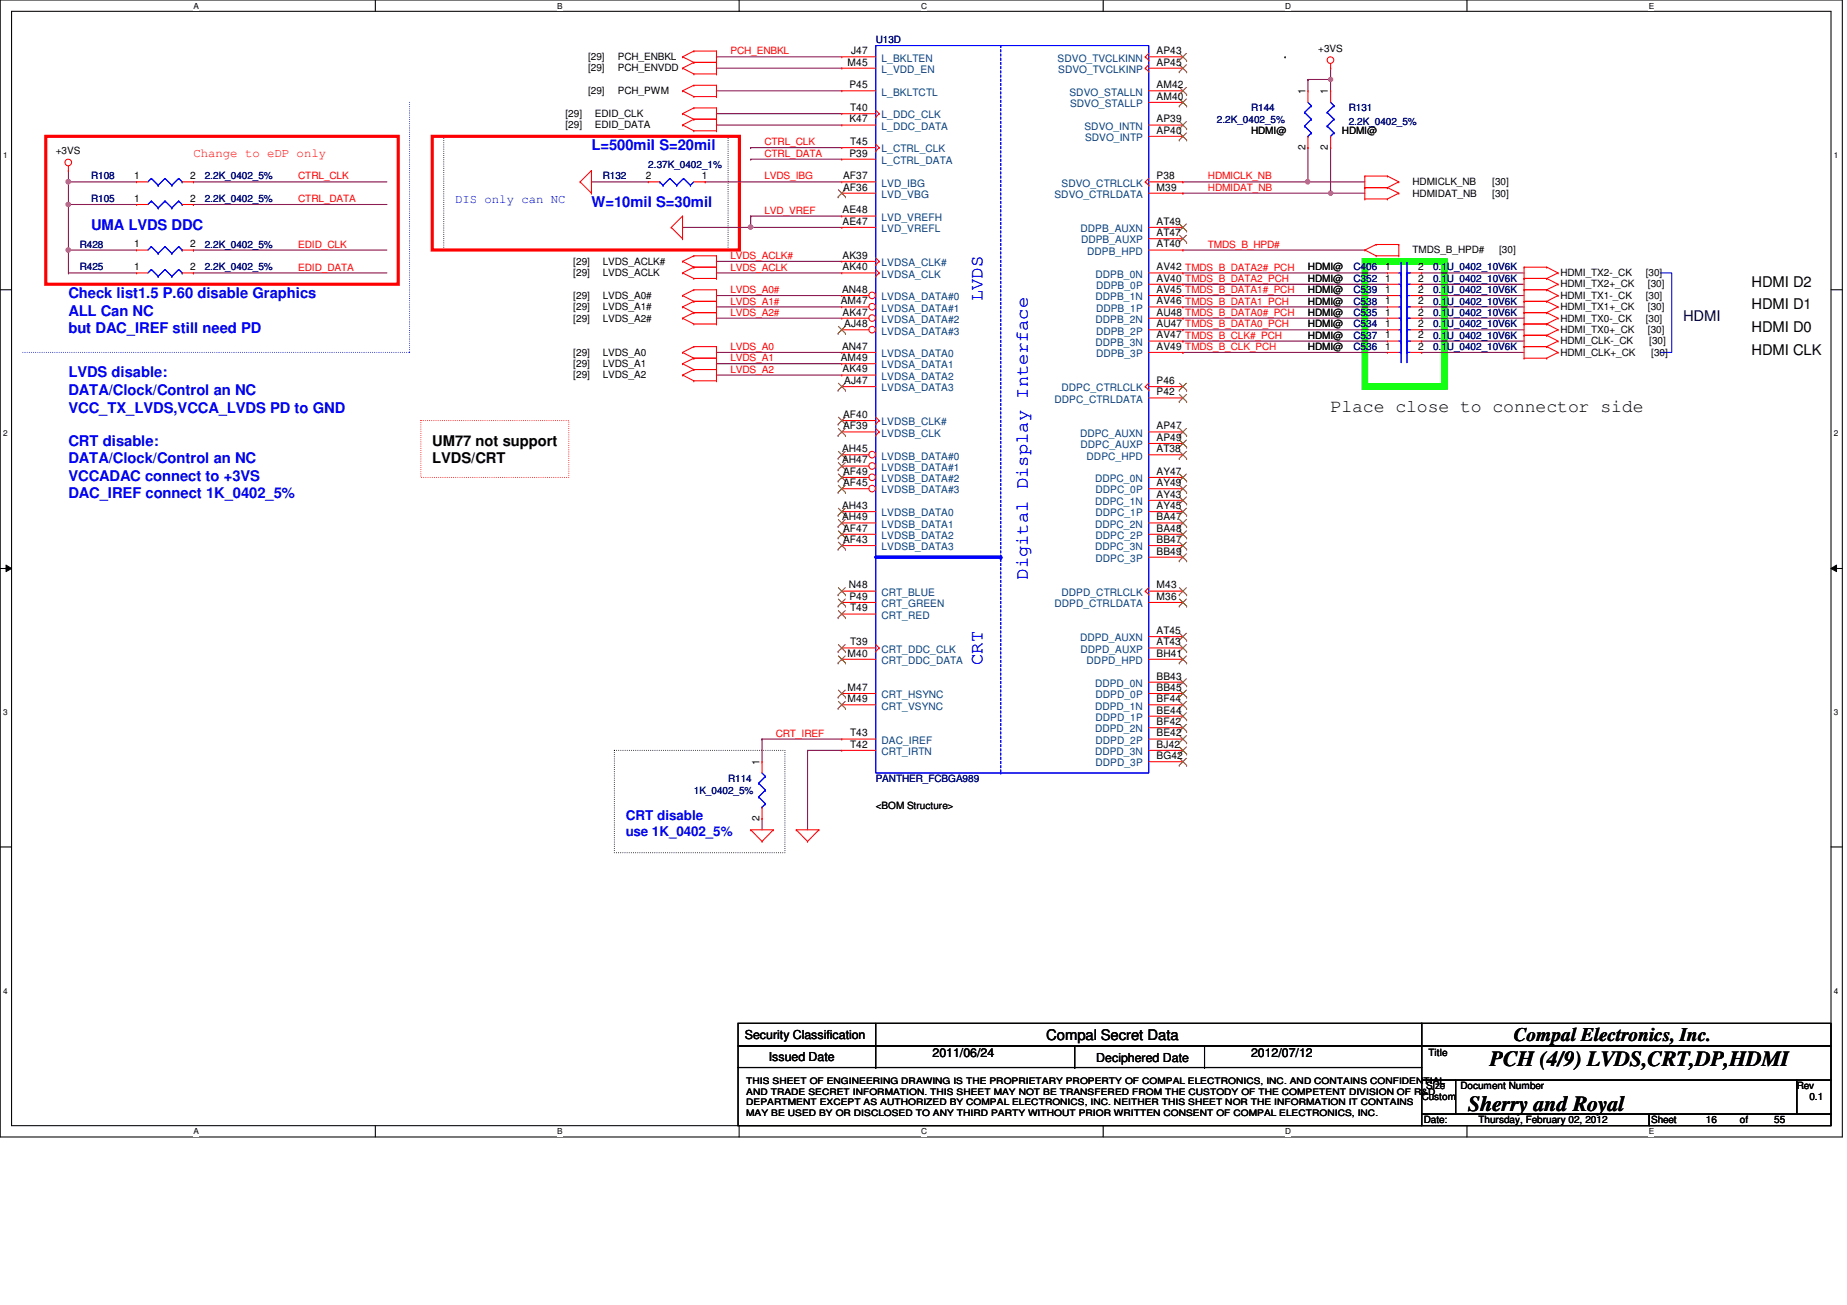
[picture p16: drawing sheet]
<svg xmlns="http://www.w3.org/2000/svg" width="297mm" height="210mm" viewBox="0 0 297 210" stroke-linecap="round" stroke-linejoin="round" font-family="sans-serif">
<defs><g id="words">
<g font-size="3.5">
<text x="239.6" y="171.4">PCH (4/9) LVDS,CRT,DP,HDMI</text>
<text x="236.1" y="178.7">Sherry and Royal</text>
</g>
<text font-size="3.1" x="243.5" y="167.4">Compal Electronics, Inc.</text>
<g font-size="2.9" fill="#00f">
<text x="158" y="48.5" transform="rotate(-90 158 48.5)">LVDS</text>
<text x="165.3" y="93.3" transform="rotate(-90 165.3 93.3)">Digital Display Interface</text>
<text x="158" y="107" transform="rotate(-90 158 107)">CRT</text>
</g>
<text font-size="2.9" x="214" y="66.3">Place close to connector side</text>
<g font-size="2.4" fill="#00f">
<text x="95.1" y="24.1">L=500mil S=20mil</text>
<text x="95.1" y="33.3">W=10mil S=30mil</text>
<text x="14.6" y="37">UMA LVDS DDC</text>
<text x="11" y="47.9">Check list1.5 P.60 disable Graphics</text>
<text x="11" y="50.8">ALL Can NC</text>
<text x="11" y="53.6">but DAC_IREF still need PD</text>
<text x="11" y="60.7">LVDS disable:</text>
<text x="11" y="63.5">DATA/Clock/Control an NC</text>
<text x="11" y="66.4">VCC_TX_LVDS,VCCA_LVDS PD to GND</text>
<text x="11" y="71.7">CRT disable:</text>
<text x="11" y="74.5">DATA/Clock/Control an NC</text>
<text x="11" y="77.3">VCCADAC connect to +3VS</text>
<text x="11" y="80.2">DAC_IREF connect 1K_0402_5%</text>
</g>
<g font-size="2.4">
<text x="281.7" y="46.1">HDMI D2</text>
<text x="281.7" y="49.7">HDMI D1</text>
<text x="281.7" y="53.4">HDMI D0</text>
<text x="281.7" y="57.1">HDMI CLK</text>
<text x="69.5" y="71.7">UM77 not support</text>
<text x="69.5" y="74.5">LVDS/CRT</text>
<text x="168.3" y="167.3">Compal Secret Data</text>
</g>
<text font-size="2.4" fill="#000040" x="270.7" y="51.6">HDMI</text>
<g font-size="2.2" fill="#00f">
<text x="100.6" y="131.9">CRT disable</text>
<text x="100.6" y="134.5">use 1K_0402_5%</text>
</g>
<text font-size="2" fill="#f00" x="31.1" y="25.3">Change to eDP only</text>
<text font-size="2" fill="#00f" x="73.2" y="32.6">DIS only can NC</text>
<g font-size="2">
<text x="119.8" y="167.1">Security Classification</text>
<text x="123.7" y="170.6">Issued Date</text>
<text x="150" y="170.1">2011/06/24</text>
<text x="176.3" y="170.8">Deciphered Date</text>
<text x="201.2" y="170.1">2012/07/12</text>
</g>
<g font-size="1.7">
<text x="136.3" y="10.5">M45</text>
<text x="136.9" y="8.7">J47</text>
<text x="186" y="10.5">AP45</text>
<text x="186" y="8.7">AP43</text>
<text x="136.6" y="14.2">P45</text>
<text x="136.7" y="17.9">T40</text>
<text x="186" y="16">AM40</text>
<text x="186" y="14.2">AM42</text>
<text x="209.9" y="15.2" transform="rotate(-90 209.9 15.2)">1</text>
<text x="213.6" y="15.2" transform="rotate(-90 213.6 15.2)">1</text>
<text x="136.6" y="19.7">K47</text>
<text x="136.7" y="23.3">T45</text>
<text x="186" y="21.5">AP40</text>
<text x="186" y="19.7">AP39</text>
<text x="21.6" y="28.8">1</text>
<text x="30.6" y="28.8">2</text>
<text x="103.9" y="28.8">2</text>
<text x="112.9" y="28.8">1</text>
<text x="135.6" y="28.8">AF37</text>
<text x="136.6" y="25.2">P39</text>
<text x="186" y="28.8">P38</text>
<text x="209.9" y="24.1" transform="rotate(-90 209.9 24.1)">2</text>
<text x="213.6" y="24.1" transform="rotate(-90 213.6 24.1)">2</text>
<text x="21.6" y="32.5">1</text>
<text x="30.6" y="32.5">2</text>
<text x="135.5" y="34.3">AE48</text>
<text x="135.6" y="30.6">AF36</text>
<text x="186" y="30.6">M39</text>
<text x="21.6" y="39.8">1</text>
<text x="30.6" y="39.8">2</text>
<text x="135.5" y="41.6">AK39</text>
<text x="135.5" y="36.2">AE47</text>
<text x="186" y="36.2">AT49</text>
<text x="186" y="38">AT47</text>
<text x="186" y="39.8">AT40</text>
<text x="21.6" y="43.5">1</text>
<text x="30.6" y="43.5">2</text>
<text x="135.4" y="47.1">AN48</text>
<text x="135.5" y="43.5">AK40</text>
<text x="186" y="43.5">AV42 TMDS_B_DATA2#_PCH</text>
<text x="186" y="47.1">AV45 TMDS_B_DATA1#_PCH</text>
<text x="186" y="45.3">AV40 TMDS_B_DATA2_PCH</text>
<text x="222.8" y="45.3">1</text>
<text x="222.8" y="43.5">1</text>
<text x="222.8" y="47.1">1</text>
<text x="228.1" y="45.3">2</text>
<text x="228.1" y="43.5">2</text>
<text x="228.1" y="47.1">2</text>
<text x="135.2" y="48.9">AM47</text>
<text x="135.5" y="50.8">AK47</text>
<text x="135.8" y="52.6">AJ48</text>
<text x="186" y="50.8">AU48 TMDS_B_DATA0#_PCH</text>
<text x="186" y="48.9">AV46 TMDS_B_DATA1_PCH</text>
<text x="186" y="52.6">AU47 TMDS_B_DATA0_PCH</text>
<text x="222.8" y="48.9">1</text>
<text x="222.8" y="52.6">1</text>
<text x="222.8" y="50.8">1</text>
<text x="228.1" y="48.9">2</text>
<text x="228.1" y="52.6">2</text>
<text x="228.1" y="50.8">2</text>
<text x="135.2" y="58.1">AM49</text>
<text x="135.4" y="56.3">AN47</text>
<text x="135.5" y="59.9">AK49</text>
<text x="186" y="54.4">AV47 TMDS_B_CLK#_PCH</text>
<text x="186" y="56.3">AV49 TMDS_B_CLK_PCH</text>
<text x="222.8" y="56.3">1</text>
<text x="222.8" y="54.4">1</text>
<text x="228.1" y="56.3">2</text>
<text x="228.1" y="54.4">2</text>
<text x="135.8" y="61.8">AJ47</text>
<text x="186" y="61.8">P46</text>
<text x="186" y="63.6">P42</text>
<text x="135.6" y="67.2">AF40</text>
<text x="135.6" y="69">AF39</text>
<text x="186" y="69">AP47</text>
<text x="186" y="70.9">AP49</text>
<text x="135.4" y="72.7">AH45</text>
<text x="135.4" y="74.5">AH47</text>
<text x="135.6" y="76.4">AF49</text>
<text x="186" y="76.4">AY47</text>
<text x="186" y="72.7">AT38</text>
<text x="135.4" y="81.9">AH43</text>
<text x="135.4" y="83.7">AH49</text>
<text x="135.6" y="78.2">AF45</text>
<text x="186" y="80.1">AY43</text>
<text x="186" y="83.7">BA47</text>
<text x="186" y="81.9">AY45</text>
<text x="186" y="78.2">AY49</text>
<text x="135.6" y="85.5">AF47</text>
<text x="135.6" y="87.3">AF43</text>
<text x="186" y="87.3">BB47</text>
<text x="186" y="85.5">BA48</text>
<text x="186" y="89.2">BB49</text>
<text x="136.5" y="94.7">N48</text>
<text x="186" y="94.7">M43</text>
<text x="136.6" y="96.5">P49</text>
<text x="136.7" y="98.3">T49</text>
<text x="186" y="96.5">M36</text>
<text x="186" y="102">AT45</text>
<text x="136.3" y="105.6">M40</text>
<text x="136.7" y="103.8">T39</text>
<text x="186" y="103.8">AT43</text>
<text x="186" y="105.6">BH41</text>
<text x="136.3" y="111.1">M47</text>
<text x="136.3" y="112.9">M49</text>
<text x="186" y="109.3">BB43</text>
<text x="186" y="112.9">BF44</text>
<text x="186" y="111.1">BB45</text>
<text x="136.7" y="118.4">T43</text>
<text x="186" y="116.6">BF42</text>
<text x="186" y="118.4">BE42</text>
<text x="186" y="114.8">BE44</text>
<text x="122.1" y="123.1" transform="rotate(-90 122.1 123.1)">1</text>
<text x="136.7" y="120.3">T42</text>
<text x="186" y="120.3">BJ42</text>
<text x="186" y="122.1">BG42</text>
<text x="122.1" y="132" transform="rotate(-90 122.1 132)">2</text>
</g>
<g font-size="1.7" fill="#004080">
<text x="141.8" y="9.9">L_BKLTEN</text>
<text x="141.8" y="11.7">L_VDD_EN</text>
<text x="170.1" y="9.9">SDVO_TVCLKINN</text>
<text x="170.2" y="11.7">SDVO_TVCLKINP</text>
<text x="141.8" y="15.4">L_BKLTCTL</text>
<text x="172" y="15.4">SDVO_STALLN</text>
<text x="172.1" y="17.2">SDVO_STALLP</text>
<text x="141.8" y="19">L_DDC_CLK</text>
<text x="141.8" y="20.9">L_DDC_DATA</text>
<text x="174.4" y="20.9">SDVO_INTN</text>
<text x="174.5" y="22.7">SDVO_INTP</text>
<text x="141.8" y="24.5">L_CTRL_CLK</text>
<text x="141.8" y="26.4">L_CTRL_DATA</text>
<text x="141.8" y="35.5">LVD_VREFH</text>
<text x="141.8" y="30">LVD_IBG</text>
<text x="141.8" y="31.8">LVD_VBG</text>
<text x="169.6" y="31.8">SDVO_CTRLDATA</text>
<text x="170.7" y="30">SDVO_CTRLCLK</text>
<text x="141.8" y="37.3">LVD_VREFL</text>
<text x="173.8" y="37.3">DDPB_AUXN</text>
<text x="173.9" y="39.2">DDPB_AUXP</text>
<text x="174.8" y="41">DDPB_HPD</text>
<text x="141.8" y="42.8">LVDSA_CLK#</text>
<text x="141.8" y="44.7">LVDSA_CLK</text>
<text x="176.2" y="44.7">DDPB_0N</text>
<text x="176.3" y="46.5">DDPB_0P</text>
<text x="141.8" y="48.3">LVDSA_DATA#0</text>
<text x="141.8" y="50.1">LVDSA_DATA#1</text>
<text x="141.8" y="51.9">LVDSA_DATA#2</text>
<text x="141.8" y="53.8">LVDSA_DATA#3</text>
<text x="176.2" y="48.3">DDPB_1N</text>
<text x="176.2" y="51.9">DDPB_2N</text>
<text x="176.3" y="50.1">DDPB_1P</text>
<text x="176.3" y="53.8">DDPB_2P</text>
<text x="141.8" y="57.4">LVDSA_DATA0</text>
<text x="141.8" y="59.3">LVDSA_DATA1</text>
<text x="176.2" y="55.6">DDPB_3N</text>
<text x="176.3" y="57.4">DDPB_3P</text>
<text x="141.8" y="61.1">LVDSA_DATA2</text>
<text x="141.8" y="62.9">LVDSA_DATA3</text>
<text x="169.6" y="64.8">DDPC_CTRLDATA</text>
<text x="170.7" y="62.9">DDPC_CTRLCLK</text>
<text x="141.8" y="68.4">LVDSB_CLK#</text>
<text x="141.8" y="70.2">LVDSB_CLK</text>
<text x="173.7" y="70.2">DDPC_AUXN</text>
<text x="141.8" y="73.9">LVDSB_DATA#0</text>
<text x="141.8" y="75.7">LVDSB_DATA#1</text>
<text x="141.8" y="77.6">LVDSB_DATA#2</text>
<text x="173.8" y="72.1">DDPC_AUXP</text>
<text x="174.7" y="73.9">DDPC_HPD</text>
<text x="176.1" y="77.6">DDPC_0N</text>
<text x="141.8" y="79.4">LVDSB_DATA#3</text>
<text x="141.8" y="83.1">LVDSB_DATA0</text>
<text x="176.1" y="81.2">DDPC_1N</text>
<text x="176.2" y="83.1">DDPC_1P</text>
<text x="176.2" y="79.4">DDPC_0P</text>
<text x="141.8" y="84.9">LVDSB_DATA1</text>
<text x="141.8" y="86.7">LVDSB_DATA2</text>
<text x="141.8" y="88.5">LVDSB_DATA3</text>
<text x="176.1" y="84.9">DDPC_2N</text>
<text x="176.1" y="88.5">DDPC_3N</text>
<text x="176.2" y="86.7">DDPC_2P</text>
<text x="141.8" y="95.8">CRT_BLUE</text>
<text x="170.7" y="95.8">DDPD_CTRLCLK</text>
<text x="176.2" y="90.4">DDPC_3P</text>
<text x="141.8" y="97.7">CRT_GREEN</text>
<text x="141.8" y="99.5">CRT_RED</text>
<text x="169.6" y="97.7">DDPD_CTRLDATA</text>
<text x="141.8" y="105">CRT_DDC_CLK</text>
<text x="141.8" y="106.8">CRT_DDC_DATA</text>
<text x="173.7" y="103.2">DDPD_AUXN</text>
<text x="173.8" y="105">DDPD_AUXP</text>
<text x="174.7" y="106.8">DDPD_HPD</text>
<text x="141.8" y="112.3">CRT_HSYNC</text>
<text x="176.1" y="110.5">DDPD_0N</text>
<text x="176.2" y="112.3">DDPD_0P</text>
<text x="141.8" y="114.1">CRT_VSYNC</text>
<text x="141.8" y="119.6">DAC_IREF</text>
<text x="176.1" y="117.8">DDPD_2N</text>
<text x="176.1" y="114.1">DDPD_1N</text>
<text x="176.2" y="119.6">DDPD_2P</text>
<text x="176.2" y="116">DDPD_1P</text>
<text x="141.8" y="121.5">CRT_IRTN</text>
<text x="176.1" y="121.5">DDPD_3N</text>
<text x="176.2" y="123.3">DDPD_3P</text>
</g>
<g font-size="1.6">
<text x="94.6" y="11.5">[29]</text>
<text x="94.6" y="9.7">[29]</text>
<text x="99.4" y="11.5">PCH_ENVDD</text>
<text x="99.4" y="9.7">PCH_ENBKL</text>
<text x="212" y="8.4">+3VS</text>
<text x="94.6" y="15.2">[29]</text>
<text x="99.4" y="15.2">PCH_PWM</text>
<text x="90.9" y="18.8">[29]</text>
<text x="90.9" y="20.6">[29]</text>
<text x="95.7" y="18.8">EDID_CLK</text>
<text x="95.7" y="20.6">EDID_DATA</text>
<text x="201.2" y="21.5">HDMI@</text>
<text x="215.8" y="21.5">HDMI@</text>
<text x="9" y="24.8">+3VS</text>
<text x="227.2" y="29.8">HDMICLK_NB</text>
<text x="240" y="29.8">[30]</text>
<text x="227.2" y="31.6">HDMIDAT_NB</text>
<text x="240" y="31.6">[30]</text>
<text x="227.2" y="40.8">TMDS_B_HPD#</text>
<text x="241.1" y="40.8">[30]</text>
<text x="92.2" y="42.6">[29]</text>
<text x="92.2" y="44.4">[29]</text>
<text x="96.9" y="42.6">LVDS_ACLK#</text>
<text x="96.9" y="44.4">LVDS_ACLK</text>
<text x="210.4" y="45.3">HDMI@</text>
<text x="210.4" y="43.5">HDMI@</text>
<text x="210.4" y="47.2">HDMI@</text>
<text x="250.9" y="46.2">HDMI_TX2+_CK</text>
<text x="250.9" y="44.4">HDMI_TX2-_CK</text>
<text x="264.7" y="44.4">[30]</text>
<text x="265" y="46.2">[30]</text>
<text x="92.2" y="48">[29]</text>
<text x="92.2" y="49.9">[29]</text>
<text x="92.2" y="51.7">[29]</text>
<text x="96.9" y="48">LVDS_A0#</text>
<text x="96.9" y="49.9">LVDS_A1#</text>
<text x="96.9" y="51.7">LVDS_A2#</text>
<text x="210.4" y="49">HDMI@</text>
<text x="210.4" y="52.6">HDMI@</text>
<text x="210.4" y="50.8">HDMI@</text>
<text x="250.9" y="53.6">HDMI_TX0+_CK</text>
<text x="250.9" y="51.7">HDMI_TX0-_CK</text>
<text x="250.9" y="49.9">HDMI_TX1+_CK</text>
<text x="250.9" y="48">HDMI_TX1-_CK</text>
<text x="264.7" y="51.7">[30]</text>
<text x="264.7" y="48">[30]</text>
<text x="265" y="53.6">[30]</text>
<text x="265" y="49.9">[30]</text>
<text x="92.2" y="57.2">[29]</text>
<text x="92.2" y="59.1">[29]</text>
<text x="96.9" y="57.2">LVDS_A0</text>
<text x="96.9" y="59.1">LVDS_A1</text>
<text x="210.4" y="56.3">HDMI@</text>
<text x="210.4" y="54.5">HDMI@</text>
<text x="250.9" y="57.2">HDMI_CLK+_CK</text>
<text x="250.9" y="55.4">HDMI_CLK-_CK</text>
<text x="265.2" y="55.4">[30]</text>
<text x="265.6" y="57.2">[30]</text>
<text x="92.2" y="60.9">[29]</text>
<text x="96.9" y="60.9">LVDS_A2</text>
<text x="140.8" y="130.2">&lt;BOM Structure&gt;</text>
<text x="229.7" y="169.9">Title</text>
<text x="228.6" y="177">Custom</text>
<text x="229.4" y="175.2">Size</text>
<text x="234.9" y="175.2">Document Number</text>
<text x="289" y="175.2">Rev</text>
<text x="291" y="177">0.1</text>
<text x="229" y="180.6">Date:</text>
<text x="237.8" y="180.6">Thursday, February 02, 2012</text>
<text x="265.6" y="180.6">Sheet</text>
<text x="274.4" y="180.6">16</text>
<text x="279.8" y="180.6">of</text>
<text x="285.3" y="180.6">55</text>
</g>
<g font-size="1.6" fill="#f00">
<text x="117.5" y="8.8">PCH_ENBKL</text>
<text x="122.9" y="23.4">CTRL_CLK</text>
<text x="48" y="28.9">CTRL_CLK</text>
<text x="122.9" y="25.2">CTRL_DATA</text>
<text x="122.9" y="28.9">LVDS_IBG</text>
<text x="194.3" y="28.9">HDMICLK_NB</text>
<text x="48" y="32.5">CTRL_DATA</text>
<text x="122.9" y="34.4">LVD_VREF</text>
<text x="194.3" y="30.7">HDMIDAT_NB</text>
<text x="48" y="39.8">EDID_CLK</text>
<text x="117.5" y="41.7">LVDS_ACLK#</text>
<text x="194.3" y="39.8">TMDS_B_HPD#</text>
<text x="48" y="43.5">EDID_DATA</text>
<text x="117.5" y="47.2">LVDS_A0#</text>
<text x="117.5" y="43.5">LVDS_ACLK</text>
<text x="117.5" y="49">LVDS_A1#</text>
<text x="117.5" y="50.8">LVDS_A2#</text>
<text x="117.5" y="56.3">LVDS_A0</text>
<text x="117.5" y="59.9">LVDS_A2</text>
<text x="117.5" y="58.1">LVDS_A1</text>
<text x="124.8" y="118.5">CRT_IREF</text>
</g>
<g font-size="1.6" fill="#000080">
<text x="140.8" y="6.9">U13D</text>
<text x="201.2" y="17.9">R144</text>
<text x="216.9" y="17.9">R131</text>
<text x="195.7" y="19.7">2.2K_0402_5%</text>
<text x="216.9" y="20.1">2.2K_0402_5%</text>
<text x="14.6" y="28.9">R108</text>
<text x="32.9" y="28.9">2.2K_0402_5%</text>
<text x="96.9" y="28.9">R132</text>
<text x="104.3" y="27.1">2.37K_0402_1%</text>
<text x="14.6" y="32.5">R105</text>
<text x="32.9" y="32.5">2.2K_0402_5%</text>
<text x="12.8" y="39.8">R428</text>
<text x="32.9" y="39.8">2.2K_0402_5%</text>
<text x="12.8" y="43.5">R425</text>
<text x="32.9" y="43.5">2.2K_0402_5%</text>
<text x="217.7" y="45.3">C352</text>
<text x="217.7" y="43.5">C406</text>
<text x="217.7" y="47.2">C539</text>
<text x="230.5" y="45.3">0.1U_0402_10V6K</text>
<text x="230.5" y="43.5">0.1U_0402_10V6K</text>
<text x="230.5" y="47.2">0.1U_0402_10V6K</text>
<text x="217.7" y="49">C538</text>
<text x="217.7" y="52.6">C534</text>
<text x="217.7" y="50.8">C535</text>
<text x="230.5" y="49">0.1U_0402_10V6K</text>
<text x="230.5" y="52.6">0.1U_0402_10V6K</text>
<text x="230.5" y="50.8">0.1U_0402_10V6K</text>
<text x="217.7" y="56.3">C536</text>
<text x="217.7" y="54.5">C537</text>
<text x="230.5" y="56.3">0.1U_0402_10V6K</text>
<text x="230.5" y="54.5">0.1U_0402_10V6K</text>
<text x="117.1" y="125.8">R114</text>
<text x="140.8" y="125.8">PANTHER_FCBGA989</text>
<text x="111.6" y="127.6">1K_0402_5%</text>
</g>
<g font-size="1.4">
<text x="120" y="177.8">DEPARTMENT EXCEPT AS AUTHORIZED BY COMPAL ELECTRONICS, INC. NEITHER THIS SHEET NOR THE INFORMATION IT CONTAINS</text>
<text x="120" y="179.5">MAY BE USED BY OR DISCLOSED TO ANY THIRD PARTY WITHOUT PRIOR WRITTEN CONSENT OF COMPAL ELECTRONICS, INC.</text>
<text x="120" y="174.4">THIS SHEET OF ENGINEERING DRAWING IS THE PROPRIETARY PROPERTY OF COMPAL ELECTRONICS, INC. AND CONTAINS CONFIDENTIAL</text>
<text x="120" y="176.1">AND TRADE SECRET INFORMATION. THIS SHEET MAY NOT BE TRANSFERED FROM THE CUSTODY OF THE COMPETENT DIVISION OF R&amp;D</text>
</g>
<g font-size="1.3">
<text x="31.1" y="1.4">A</text>
<text x="89.6" y="1.4">B</text>
<text x="148.1" y="1.4">C</text>
<text x="206.7" y="1.4">D</text>
<text x="265.2" y="1.4">E</text>
<text x=".5" y="25.4">1</text>
<text x="294.9" y="25.4">1</text>
<text x=".5" y="70.2">2</text>
<text x="294.9" y="70.2">2</text>
<text x=".5" y="115">3</text>
<text x="294.9" y="115">3</text>
<text x=".5" y="159.8">4</text>
<text x="294.9" y="159.8">4</text>
<text x="31.1" y="182.5">A</text>
<text x="89.6" y="182.5">B</text>
<text x="148.1" y="182.5">C</text>
<text x="206.7" y="182.5">D</text>
<text x="265.2" y="182.5">E</text>
</g>
</g></defs>
<path d="M0 0h296.3v182.9h-296.3zM1.9 1.8h292.6v179.3h-292.6z" fill="none" stroke="#000" stroke-width=".17"/>
<g fill="#fff">
<path d="M31.1 .2h.8v1.5h-.8z"/>
<path d="M31.1 181.3h.8v1.5h-.8z"/>
</g>
<path d="M60.4 0v1.8M60.4 181.1v1.8" fill="none" stroke="#000" stroke-width=".17"/>
<g fill="#fff">
<path d="M89.6 .2h.9v1.5h-.9z"/>
<path d="M89.6 181.3h.9v1.5h-.9z"/>
</g>
<path d="M118.9 0v1.8M118.9 181.1v1.8" fill="none" stroke="#000" stroke-width=".17"/>
<g fill="#fff">
<path d="M148.1 .2h1v1.5h-1z"/>
<path d="M148.1 181.3h1v1.5h-1z"/>
</g>
<path d="M177.4 0v1.8M177.4 181.1v1.8" fill="none" stroke="#000" stroke-width=".17"/>
<g fill="#fff">
<path d="M206.7 .2h.9v1.5h-.9z"/>
<path d="M206.7 181.3h.9v1.5h-.9z"/>
</g>
<path d="M235.9 0v1.8M235.9 181.1v1.8" fill="none" stroke="#000" stroke-width=".17"/>
<g fill="#fff">
<path d="M265.2 .2h.8v1.5h-.8z"/>
<path d="M265.2 181.3h.8v1.5h-.8z"/>
<path d="M.5 24.2h.7v1.5h-.7z"/>
<path d="M294.9 24.2h.8v1.5h-.8z"/>
<path d="M.5 69h.7v1.5h-.7z"/>
<path d="M294.9 69h.8v1.5h-.8z"/>
</g>
<path d="M0 46.6h1.9M294.5 46.6h1.8" fill="none" stroke="#000" stroke-width=".17"/>
<g fill="#fff">
<path d="M.5 113.8h.7v1.5h-.7z"/>
<path d="M294.9 113.8h.8v1.5h-.8z"/>
</g>
<path d="M0 91.4h1.9M294.5 91.4h1.8" fill="none" stroke="#000" stroke-width=".17"/>
<path d="M1 90.9l.9 .5-.9 .5zM294.5 91.4l.9-.5v1z" fill="#000"/>
<path d="M1 90.9l.9 .5-.9 .5zM294.5 91.4l.9-.5v1z" fill="none" stroke="#000" stroke-width=".16"/>
<g fill="#fff">
<path d="M.5 158.6h.7v1.5h-.7z"/>
<path d="M294.9 158.6h.8v1.5h-.8z"/>
</g>
<path d="M206.7 9.1h.1M0 136.2h1.9M294.5 136.2h1.8" fill="none" stroke="#000" stroke-width=".17"/>
<path d="M65.9 16.5v40.2M3.7 56.7h62.2M65.9 56.7h.1" fill="none" stroke="#00f" stroke-width=".17" stroke-dasharray="0 .3"/>
<path d="M71.4 21.9h45.7v18.3h-45.7zM98.8 120.7h27.4v16.5h-27.4z" fill="none" stroke="#000" stroke-width=".17" stroke-dasharray="0 .3"/>
<path d="M67.7 67.6h23.8v9.2h-23.8z" fill="none" stroke="#f00" stroke-width=".17" stroke-dasharray="0 .3"/>
<path d="M7.4 21.9h56.6v23.8h-56.6zM69.5 21.9h49.4v18.3h-49.4z" fill="none" stroke="#f00" stroke-width=".51"/>
<path d="M267 43.9h1.9v12.8h-1.9" fill="none" stroke="#00f" stroke-width=".17"/>
<path d="M219.5 42h12.8v20.2h-12.8z" fill="none" stroke="#0f0" stroke-width="1.1"/>
<path d="M109.8 36.6h.1M109.8 36.6h25.6M120.7 23.7h.1M120.7 36.6h.1M120.7 23.7h14.7" fill="none" stroke="#800040" stroke-width=".17"/>
<circle cx="120.7" cy="36.5" r=".36" fill="#f0f"/>
<circle cx="120.7" cy="36.5" r=".36" fill="none" stroke="#f0f" stroke-width=".17"/>
<path d="M113.4 29.3h.1M113.4 29.3h22M120.7 34.8h.1M120.7 25.6h.1M120.7 34.8v1.8M120.7 25.6h14.7M120.7 34.8h14.7M214 31.1h.1M214 31.1h5.5M190.2 40.2h.1M190.2 40.2h29.3" fill="none" stroke="#800040" stroke-width=".17"/>
<circle cx="214" cy="31.1" r=".34" fill="#f0f"/>
<circle cx="214" cy="31.1" r=".34" fill="none" stroke="#f0f" stroke-width=".17"/>
<path d="M210.4 29.3h.1M210.4 29.3h9.1" fill="none" stroke="#800040" stroke-width=".17"/>
<circle cx="210.3" cy="29.2" r=".35" fill="#f0f"/>
<circle cx="210.3" cy="29.2" r=".35" fill="none" stroke="#f0f" stroke-width=".17"/>
<g fill="none" stroke="#800040" stroke-width=".17">
<path d="M115.2 11h.1M115.2 14.6h.1M115.2 9.1h.1M115.2 18.3h.1M115.2 11h20.2M115.2 14.6h20.2M115.2 9.1h20.2M115.2 18.3h20.2M11 29.3h.1M11 29.3h11M11 29.3v3.6M95.1 29.3h.1"/>
<path d="M95.1 29.3h9.2M115.2 20.1h.1M115.2 20.1h20.2M115.2 49.4h.1M115.2 51.2h.1M115.2 56.7h.1M115.2 47.5h.1M115.2 58.5h.1M115.2 42h.1M115.2 43.9h.1M115.2 49.4h20.2M115.2 51.2h20.2"/>
<path d="M115.2 56.7h20.2M115.2 47.5h20.2M115.2 58.5h20.2M115.2 42h20.2M115.2 43.9h20.2M115.2 60.3h.1M115.2 60.3h20.2M122.6 118.9h.1M122.6 118.9v3.6M122.6 118.9h12.8M122.6 131.7h.1M122.6 131.7v1.8"/>
<path d="M129.9 120.7h.1M129.9 120.7h5.5M129.9 120.7v12.8"/>
</g>
<circle cx="11" cy="29.2" r=".37" fill="#f0f"/>
<circle cx="11" cy="29.2" r=".37" fill="none" stroke="#f0f" stroke-width=".17"/>
<path d="M11 32.9h.1M11 32.9h11" fill="none" stroke="#800040" stroke-width=".17"/>
<circle cx="11" cy="32.9" r=".36" fill="#f0f"/>
<circle cx="11" cy="32.9" r=".36" fill="none" stroke="#f0f" stroke-width=".17"/>
<path d="M11 27.4h.1M11 27.4v1.9M31.1 29.3h.1M31.1 32.9h.1M31.1 29.3h31.1M31.1 32.9h31.1M11 40.2h.1M11 40.2h11" fill="none" stroke="#800040" stroke-width=".17"/>
<circle cx="11" cy="40.2" r=".36" fill="#f0f"/>
<circle cx="11" cy="40.2" r=".36" fill="none" stroke="#f0f" stroke-width=".17"/>
<g fill="none" stroke="#800040" stroke-width=".17">
<path d="M210.4 12.8h.1M210.4 12.8v1.8M210.4 12.8h3.6M214 12.8h.1M214 11h.1M214 11v3.6M11 32.9v11M11 43.9h.1M11 40.2h.1M11 43.9h11M31.1 40.2h.1M31.1 43.9h.1"/>
<path d="M31.1 43.9h31.1M31.1 40.2h31.1"/>
</g>
<circle cx="214" cy="12.8" r=".34" fill="#f0f"/>
<circle cx="214" cy="12.8" r=".34" fill="none" stroke="#f0f" stroke-width=".17"/>
<g fill="none" stroke="#800040" stroke-width=".17">
<path d="M190.2 31.1h.1M190.2 29.3h.1M210.4 23.7h.1M210.4 23.7v5.6h-20.2M214 23.7h.1M214 23.7v7.4h-23.8M190.2 54.9h.1M190.2 56.7h.1M190.2 51.2h.1M190.2 53h.1M190.2 47.5h.1M190.2 49.4h.1"/>
<path d="M190.2 43.9h.1M190.2 45.7h.1M190.2 45.7h32.9M190.2 53h32.9M190.2 54.9h32.9M190.2 56.7h32.9M190.2 51.2h32.9M190.2 47.5h32.9M190.2 49.4h32.9M190.2 43.9h32.9M228.6 45.7h.1M228.6 53h.1"/>
<path d="M228.6 47.5h.1M228.6 54.9h.1M228.6 49.4h.1M228.6 56.7h.1M228.6 43.9h.1M228.6 51.2h.1M228.6 45.7h16.5M228.6 53h16.5M228.6 54.9h16.5M228.6 56.7h16.5M228.6 51.2h16.5M228.6 47.5h16.5"/>
<path d="M228.6 49.4h16.5M228.6 43.9h16.5"/>
</g>
<g fill="none" stroke="#f00" stroke-width=".17">
<path d="M109.8 11h.1M109.8 14.6h.1M109.8 18.3h.1M109.8 9.1h.1M109.8 11l1.8 .9M109.8 14.6l1.8 .9M109.8 18.3l1.8 .9M109.8 9.1l1.8 .9M111.6 10h.1M111.6 11.9h.1M111.6 13.7h.1M111.6 15.5h.1"/>
<path d="M111.6 17.4h.1M111.6 19.2h.1M111.6 8.2h.1M111.6 10l-1.8 1M111.6 10h3.6M111.6 11.9h3.6M111.6 13.7l-1.8 .9M111.6 13.7h3.6M111.6 15.5h3.6M111.6 17.4l-1.8 .9M111.6 17.4h3.6M111.6 19.2h3.6"/>
<path d="M111.6 19.2l-1.8 .9M111.6 8.2l-1.8 .9M111.6 8.2h3.6M115.2 10h.1M115.2 11.9h.1M115.2 13.7h.1M115.2 15.5h.1M115.2 17.4h.1M115.2 19.2h.1M115.2 8.2h.1M115.2 8.2v3.7M115.2 13.7v1.8"/>
<path d="M115.2 17.4v3.6M210.4 14.6h.1M210.4 14.6v1.9M214 11h.1M214 14.6h.1M214 10.2v.8M214 14.6v1.9M11 27.4h.1M11 26.7v.7M22 29.3h.1M22 32.9h.1M22 29.3h1.8"/>
<path d="M22 32.9h1.8M29.3 29.3h1.8M29.3 32.9h1.8M31.1 29.3h.1M31.1 32.9h.1M93.3 29.3h.1M93.3 29.3l1.8 1.8M95.1 31.1h.1M95.1 27.4h.1M95.1 27.4v3.7M95.1 27.4l-1.8 1.9M104.3 29.3h.1"/>
<path d="M104.3 29.3h1.8M107.9 36.6h.1M107.9 36.6l1.9 1.8M109.8 20.1h.1M109.8 38.4h.1M109.8 34.8h.1M109.8 20.1l1.8 .9M109.8 34.8v3.6M109.8 34.8l-1.9 1.8M111.6 21h.1M111.6 21h3.6M111.6 29.3h1.8"/>
<path d="M113.4 29.3h.1M115.2 21h.1M210.4 23.7h.1M210.4 21.9v1.8M214 23.7h.1M214 21.9v1.8M219.5 30.2h.1M219.5 28.3h.1M219.5 32h.1M219.5 28.3h3.6M219.5 30.2h3.6M219.5 28.3v3.7"/>
<path d="M219.5 32h3.6M221.3 39.3h.1M221.3 39.3l-1.8 .9M221.3 39.3h3.7M223.1 28.3h.1M223.1 30.2h.1M223.1 32h.1M223.1 28.3l1.9 1M223.1 30.2l1.9 .9M225 29.3h.1M225 31.1h.1M225 39.3h.1"/>
<path d="M225 29.3l-1.9 .9M225 31.1l-1.9 .9M225 39.3v1.8M22 43.9h.1M22 40.2h.1M22 43.9h1.8M22 40.2h1.8M29.3 43.9h1.8M29.3 40.2h1.8M31.1 43.9h.1M31.1 40.2h.1M109.8 42h.1"/>
<path d="M109.8 43.9h.1M109.8 47.5h.1M109.8 49.4h.1M109.8 51.2h.1M109.8 56.7h.1M109.8 58.5h.1M109.8 42l1.8 1M109.8 43.9l1.8 .9M109.8 47.5l1.8 1M109.8 49.4l1.8 .9M109.8 51.2l1.8 .9M109.8 56.7l1.8 .9"/>
<path d="M109.8 58.5l1.8 .9M111.6 41.1h.1M111.6 43h.1M111.6 44.8h.1M111.6 46.6h.1M111.6 48.5h.1M111.6 50.3h.1M111.6 52.1h.1M111.6 55.8h.1M111.6 57.6h.1M111.6 59.4h.1M111.6 41.1h3.6"/>
<path d="M111.6 41.1l-1.8 .9M111.6 43h3.6M111.6 43l-1.8 .9M111.6 44.8h3.6M111.6 46.6l-1.8 .9M111.6 46.6h3.6M111.6 48.5h3.6M111.6 48.5l-1.8 .9M111.6 50.3h3.6M111.6 50.3l-1.8 .9M111.6 52.1h3.6M111.6 55.8l-1.8 .9"/>
<path d="M111.6 55.8h3.6M111.6 57.6h3.6M111.6 57.6l-1.8 .9M111.6 59.4h3.6M111.6 59.4l-1.8 .9M115.2 41.1h.1M115.2 43h.1M115.2 44.8h.1M115.2 46.6h.1M115.2 48.5h.1M115.2 50.3h.1M115.2 52.1h.1"/>
<path d="M115.2 55.8h.1M115.2 57.6h.1M115.2 59.4h.1M115.2 41.1v3.7M115.2 46.6v5.5M115.2 55.8v5.5M219.5 40.2h.1M219.5 40.2l1.8 .9M221.3 41.1h.1M221.3 41.1h3.7M223.1 56.7h.1M223.1 54.9h.1"/>
<path d="M223.1 49.4h.1M223.1 45.7h.1M223.1 43.9h.1M223.1 47.5h.1M223.1 53h.1M223.1 51.2h.1M223.1 56.7h1.9M223.1 54.9h1.9M223.1 49.4h1.9M223.1 43.9h1.9M223.1 45.7h1.9M223.1 47.5h1.9"/>
<path d="M223.1 53h1.9M223.1 51.2h1.9M225 41.1h.1M226.8 56.7h1.8M226.8 54.9h1.8M226.8 49.4h1.8M226.8 43.9h1.8M226.8 45.7h1.8M226.8 47.5h1.8M226.8 53h1.8M226.8 51.2h1.8M228.6 56.7h.1"/>
<path d="M228.6 54.9h.1M228.6 49.4h.1M228.6 45.7h.1M228.6 43.9h.1M228.6 47.5h.1M228.6 53h.1M228.6 51.2h.1M245.1 57.6h.1M245.1 55.8h.1M245.1 53.9h.1M245.1 52.1h.1M245.1 50.3h.1"/>
<path d="M245.1 48.5h.1M245.1 46.6h.1M245.1 44.8h.1M245.1 43h.1M245.1 43h3.6M245.1 44.8h3.6M245.1 46.6h3.6M245.1 48.5h3.6M245.1 50.3h3.6M245.1 52.1h3.6M245.1 55.8h3.6M245.1 57.6h3.6"/>
<path d="M245.1 43v14.6M245.1 53.9h3.6M248.7 55.8h.1M248.7 57.6h.1M248.7 53.9h.1M248.7 52.1h.1M248.7 50.3h.1M248.7 48.5h.1M248.7 46.6h.1M248.7 44.8h.1M248.7 43h.1M248.7 55.8l1.9 .9"/>
<path d="M248.7 53.9l1.9 1M248.7 52.1l1.9 .9M248.7 50.3l1.9 .9M248.7 48.5l1.9 .9M248.7 46.6l1.9 .9M248.7 44.8l1.9 .9M248.7 43l1.9 .9M250.6 56.7h.1M250.6 54.9h.1M250.6 53h.1M250.6 51.2h.1M250.6 49.4h.1"/>
<path d="M250.6 47.5h.1M250.6 45.7h.1M250.6 43.9h.1M250.6 56.7l-1.9 .9M250.6 54.9l-1.9 .9M250.6 53l-1.9 .9M250.6 51.2l-1.9 .9M250.6 49.4l-1.9 .9M250.6 47.5l-1.9 1M250.6 45.7l-1.9 .9M250.6 43.9l-1.9 .9M109.8 60.3h.1"/>
<path d="M109.8 60.3l1.8 1M111.6 61.3h.1M111.6 61.3h3.6M115.2 61.3h.1M120.7 133.5h.1M120.7 133.5h3.7M120.7 133.5l1.9 1.8M122.6 135.3h.1M122.6 122.5h.1M122.6 131.7h.1M122.6 122.5v1.8M122.6 129.8v1.9"/>
<path d="M124.4 133.5h.1M124.4 133.5l-1.8 1.8M128.1 133.5h.1M128.1 133.5h3.6M128.1 133.5l1.8 1.8M129.9 135.3h.1M131.7 133.5h.1M131.7 133.5l-1.8 1.8"/>
<circle cx="214" cy="9.7" r=".54"/>
<circle cx="11" cy="26.1" r=".54"/>
</g>
<g fill="none" stroke="#000" stroke-width=".17">
<path d="M118.7 164.6h109.9v3.6h-109.9zM118.7 168.2h109.9v3.5h-109.9zM118.7 171.7h109.9v9.4h-109.9zM140.8 168.2h.1M140.8 171.7h.1M140.8 164.6v7.1M172.8 171.7h.1M172.8 168.2v3.5M193.7 171.7h.1M193.7 168.2v3.5M228.6 164.6h65.9v3.6h-65.9zM228.6 168.2h65.9v5.5h-65.9z"/>
<path d="M228.6 173.7h5.5v5.5h-5.5zM228.6 179.2h36.6v1.9h-36.6zM234.1 173.7h54.9v5.5h-54.9zM265.2 179.2h29.3v1.9h-29.3zM289 173.7h5.5v5.5h-5.5z"/>
</g>
<g fill="none" stroke="#00f" stroke-width=".17">
<path d="M140.8 7.3h43.9v117h-43.9zM209.8 18.1h.1M209.8 18.1l1.1 1.1M210.4 16.5l.5 .5M210.9 17h.1M210.9 19.2h.1M210.9 17l-1.1 1.1M210.9 19.2l-1.1 1.1M213.4 18.1h.1M213.4 18.1l1.1 1.1M214 16.5l.5 .5M214.5 17h.1"/>
<path d="M214.5 19.2h.1M214.5 17l-1.1 1.1M214.5 19.2l-1.1 1.1M24.3 28.7h.1M24.3 32.3h.1M24.3 39.7h.1M24.3 28.7l-.5 .6M24.3 28.7l1.1 1.1M24.3 32.3l-.5 .6M24.3 32.3l1.1 1.1M24.3 39.7l-.5 .5M24.3 39.7l1.1 1.1"/>
<path d="M25.4 29.8h.1M25.4 33.4h.1M26.5 28.7h.1M26.5 32.3h.1M26.5 39.7h.1M26.5 28.7l-1.1 1.1M26.5 28.7l1.1 1.1M26.5 32.3l-1.1 1.1M26.5 32.3l1.1 1.1M26.5 39.7l-1.1 1.1M26.5 39.7l1.1 1.1M27.6 29.8h.1"/>
<path d="M27.6 33.4h.1M28.7 28.7h.1M28.7 32.3h.1M28.7 39.7h.1M28.7 28.7l-1.1 1.1M28.7 28.7l.6 .6M28.7 32.3l-1.1 1.1M28.7 32.3l.6 .6M28.7 39.7l-1.1 1.1M28.7 39.7l.6 .5M29.3 29.3h.1M29.3 32.9h.1"/>
<path d="M106.1 29.3h.1M106.1 29.3l.5 .5M106.6 29.8h.1M107.7 28.7h.1M107.7 28.7l1.1 1.1M107.7 28.7l-1.1 1.1M108.8 29.8h.1M109.9 28.7h.1M109.9 28.7l1.1 1.1M109.9 28.7l-1.1 1.1M111 29.8h.1M111.6 29.3l-.6 .5"/>
<path d="M209.8 20.3h.1M209.8 20.3l1.1 1.1M210.4 21.9h.1M210.9 21.4h.1M210.9 21.4l-.5 .5M213.4 20.3h.1M213.4 20.3l1.1 1.1M214 21.9h.1M214.5 21.4h.1M214.5 21.4l-.5 .5M24.3 43.3h.1M24.3 43.3l-.5 .6"/>
<path d="M24.3 43.3l1.1 1.1M25.4 44.4h.1M25.4 40.8h.1M26.5 43.3h.1M26.5 43.3l-1.1 1.1M26.5 43.3l1.1 1.1M27.6 44.4h.1M27.6 40.8h.1M28.7 43.3h.1M28.7 43.3l-1.1 1.1M28.7 43.3l.6 .6M29.3 43.9h.1"/>
<path d="M29.3 40.2h.1M225 56.7h.3M225 54.9h.3M225 49.4h.3M225 45.7h.3M225 43.9h.3M225 47.5h.3M225 53h.3M225 51.2h.3M225.3 56.7h.1M225.3 55h.1M225.3 54.9h.1"/>
<path d="M225.3 53.2h.1M225.3 49.4h.1M225.3 47.7h.1M225.3 45.7h.1M225.3 44.1h.1M225.3 43.9h.1M225.3 42.2h.1M225.3 47.5h.1M225.3 45.9h.1M225.3 53h.1M225.3 51.4h.1M225.3 51.2h.1"/>
<path d="M225.3 49.6h.1M225.3 42.2v16.1M226.3 55h.1M226.3 56.7h.1M226.3 53.2h.1M226.3 54.9h.1M226.3 47.7h.1M226.3 49.4h.1M226.3 44.1h.1M226.3 45.7h.1M226.3 42.2h.1M226.3 43.9h.1"/>
<path d="M226.3 45.9h.1M226.3 47.5h.1M226.3 51.4h.1M226.3 53h.1M226.3 49.6h.1M226.3 51.2h.1M226.3 56.7h.5M226.3 42.2v16.1M226.3 54.9h.5M226.3 49.4h.5M226.3 45.7h.5M226.3 43.9h.5"/>
<path d="M226.3 47.5h.5M226.3 53h.5M226.3 51.2h.5M122 126h.1M122 128.2h.1M122 126l1.1 1.1M122 128.2l1.1 1.1M122.6 129.8h.1M122.6 124.3l.5 .6M123.1 124.9h.1M123.1 127.1h.1M123.1 129.3h.1"/>
<path d="M123.1 124.9l-1.1 1.1M123.1 127.1l-1.1 1.1M123.1 129.3l-.5 .5"/>
</g>
<path d="M160.9 7.3v117M160.9 124.3h.1" fill="none" stroke="#00f" stroke-width=".17" stroke-dasharray=".3 .3"/>
<path d="M140.8 89.6h20.1" fill="none" stroke="#00f" stroke-width=".51"/>
<circle cx="160.9" cy="89.6" r=".25" fill="#00f"/>
<path d="M140.8 7.3h43.9v117h-43.9z" fill="none" stroke="#00f" stroke-width=".17"/>
<path d="M160.9 7.3v117M160.9 124.3h.1" fill="none" stroke="#00f" stroke-width=".17" stroke-dasharray=".3 .3"/>
<path d="M140.8 89.6h20.1" fill="none" stroke="#00f" stroke-width=".51"/>
<circle cx="160.9" cy="89.6" r=".25" fill="#00f"/>
<g fill="none" stroke="#f00" stroke-width=".17">
<path d="M135.4 14.6h.1M135.4 9.1h.1M135.4 18.3h.1M135.4 11h.1M135.4 14.6h5.4M135.4 9.1h5.4M135.4 18.3h5.4M135.4 11h5.4M140.8 18.8h.1M140.8 17.7l.6 .6M141.4 18.3h.1M141.4 18.3l-.6 .5"/>
<path d="M135.4 23.7h.1M135.4 25.6h.1M135.4 20.1h.1M135.4 23.7h5.4M135.4 25.6h5.4M135.4 20.1h5.4M140.8 24.3h.1M140.8 23.2l.6 .5M141.4 23.7h.1M141.4 23.7l-.6 .6M135.4 42h.1M135.4 43.9h.1"/>
<path d="M135.4 42h5.4M135.4 43.9h5.4M140.8 42.6h.1M140.8 44.4h.1M140.8 41.5l.6 .5M140.8 43.3l.6 .6M141.4 42h.1M141.4 43.9h.1M141.4 42l-.6 .6M141.4 43.9l-.6 .5"/>
</g>
<circle cx="140.3" cy="47.5" r=".54" fill="#fff"/>
<g fill="none" stroke="#f00" stroke-width=".17">
<path d="M135.4 47.5h.1M135.4 47.5h4.3"/>
<circle cx="140.3" cy="47.5" r=".54"/>
</g>
<circle cx="140.3" cy="49.3" r=".54" fill="#fff"/>
<g fill="none" stroke="#f00" stroke-width=".17">
<path d="M135.4 49.4h.1M135.4 49.4h4.3"/>
<circle cx="140.3" cy="49.3" r=".54"/>
</g>
<circle cx="140.3" cy="51.2" r=".54" fill="#fff"/>
<g fill="none" stroke="#f00" stroke-width=".17">
<path d="M135.4 51.2h.1M135.4 51.2h4.3"/>
<circle cx="140.3" cy="51.2" r=".54"/>
</g>
<circle cx="140.3" cy="53" r=".54" fill="#fff"/>
<g fill="none" stroke="#f00" stroke-width=".17">
<path d="M135.4 53h.1M135.4 56.7h.1M135.4 58.5h.1M135.4 53h4.3M135.4 56.7h5.4M135.4 58.5h5.4M135.4 60.3h.1M135.4 62.2h.1M135.4 67.6h.1M135.4 69.5h.1M135.4 60.3h5.4M135.4 62.2h5.4"/>
<path d="M135.4 67.6h5.4M135.4 69.5h5.4M140.8 68.2h.1M140.8 70h.1M140.8 67.1l.6 .5M140.8 68.9l.6 .6M141.4 67.6h.1M141.4 69.5h.1M141.4 67.6l-.6 .6M141.4 69.5l-.6 .5"/>
<circle cx="140.3" cy="53" r=".54"/>
</g>
<g fill="none" stroke="#804000" stroke-width=".16">
<path d="M134.8 53.6h.1M134.8 52.5l1.2 1.1M135.9 52.5l-1.1 1.1M136 53.6h.1M134.8 62.8h.1M134.8 68.2h.1M134.8 70.1h.1M134.8 61.6l1.2 1.2M134.8 67.1l1.2 1.1M134.8 68.9l1.2 1.2M135.9 61.6l-1.1 1.2M135.9 67.1l-1.1 1.1"/>
<path d="M135.9 68.9l-1.1 1.2M136 62.8h.1M136 68.2h.1M136 70.1h.1"/>
</g>
<circle cx="140.3" cy="73.1" r=".54" fill="#fff"/>
<g fill="none" stroke="#f00" stroke-width=".17">
<path d="M135.4 73.2h.1M135.4 73.2h4.3"/>
<circle cx="140.3" cy="73.1" r=".54"/>
</g>
<path d="M134.8 73.7h.1M134.8 72.6l1.2 1.1M135.9 72.6l-1.1 1.1M136 73.7h.1" fill="none" stroke="#804000" stroke-width=".16"/>
<circle cx="140.3" cy="74.9" r=".54" fill="#fff"/>
<g fill="none" stroke="#f00" stroke-width=".17">
<path d="M135.4 75h.1M135.4 75h4.3"/>
<circle cx="140.3" cy="74.9" r=".54"/>
</g>
<path d="M134.8 75.6h.1M134.8 74.4l1.2 1.2M135.9 74.4l-1.1 1.2M136 75.6h.1" fill="none" stroke="#804000" stroke-width=".16"/>
<circle cx="140.3" cy="76.8" r=".54" fill="#fff"/>
<g fill="none" stroke="#f00" stroke-width=".17">
<path d="M135.4 76.8h.1M135.4 76.8h4.3"/>
<circle cx="140.3" cy="76.8" r=".54"/>
</g>
<path d="M134.8 77.4h.1M134.8 76.2l1.2 1.2M135.9 76.2l-1.1 1.2M136 77.4h.1" fill="none" stroke="#804000" stroke-width=".16"/>
<circle cx="140.3" cy="78.6" r=".54" fill="#fff"/>
<g fill="none" stroke="#f00" stroke-width=".17">
<path d="M184.2 11h.1M184.2 9.1h.1M184.2 11l.5 .5M184.2 9.1l.5 .6M184.7 11.5h.1M184.7 9.7h.1M184.7 10.4l-.5 .6M184.7 11h5.5M184.7 8.6l-.5 .5M184.7 9.1h5.5M184.7 16.5h5.5M184.7 14.6h5.5"/>
<path d="M190.2 11h.1M190.2 9.1h.1M190.2 16.5h.1M190.2 14.6h.1M135.4 34.8h.1M135.4 36.6h.1M135.4 29.3h.1M135.4 31.1h.1M135.4 34.8h5.4M135.4 36.6h5.4M135.4 29.3h5.4M135.4 31.1h5.4"/>
<path d="M184.2 29.3h.1M184.2 29.3l.5 .5M184.7 29.8h.1M184.7 36.6h5.5M184.7 29.3h5.5M184.7 31.1h5.5M184.7 28.7l-.5 .6M184.7 38.4h5.5M184.7 21.9h5.5M184.7 20.1h5.5M190.2 29.3h.1M190.2 31.1h.1"/>
<path d="M190.2 36.6h.1M190.2 38.4h.1M190.2 21.9h.1M190.2 20.1h.1M184.7 43.9h5.5M184.7 47.5h5.5M184.7 51.2h5.5M184.7 54.9h5.5M184.7 45.7h5.5M184.7 49.4h5.5M184.7 53h5.5M184.7 56.7h5.5"/>
<path d="M184.7 40.2h5.5M190.2 43.9h.1M190.2 47.5h.1M190.2 51.2h.1M190.2 54.9h.1M190.2 45.7h.1M190.2 49.4h.1M190.2 53h.1M190.2 56.7h.1M190.2 40.2h.1M135.4 78.6h.1M135.4 78.6h4.3"/>
<path d="M184.2 62.2h.1M184.2 62.2l.5 .5M184.7 62.7h.1M184.7 78.6h5.5M184.7 76.8h5.5M184.7 61.6l-.5 .6M184.7 62.2h5.5M184.7 64h5.5M184.7 69.5h5.5M184.7 71.3h5.5M184.7 73.2h5.5M190.2 76.8h.1"/>
<path d="M190.2 78.6h.1M190.2 62.2h.1M190.2 64h.1M190.2 69.5h.1M190.2 71.3h.1M190.2 73.2h.1M135.4 82.3h.1M135.4 84.1h.1M135.4 85.9h.1M135.4 87.8h.1M135.4 95.1h.1M135.4 96.9h.1"/>
<path d="M135.4 98.8h.1M135.4 82.3h5.4M135.4 84.1h5.4M135.4 87.8h5.4M135.4 85.9h5.4M135.4 95.1h5.4M135.4 96.9h5.4M135.4 98.8h5.4M184.2 95.1h.1M184.2 95.1l.5 .5M184.7 95.6h.1M184.7 82.3h5.5"/>
<path d="M184.7 80.5h5.5M184.7 84.1h5.5M184.7 87.8h5.5M184.7 85.9h5.5M184.7 89.6h5.5M184.7 95.1h5.5M184.7 96.9h5.5M184.7 94.5l-.5 .6M190.2 80.5h.1M190.2 84.1h.1M190.2 87.8h.1M190.2 82.3h.1"/>
<path d="M190.2 85.9h.1M190.2 89.6h.1M190.2 95.1h.1M190.2 96.9h.1M135.4 104.2h.1M135.4 106h.1M135.4 111.5h.1M135.4 113.4h.1M135.4 118.9h.1M135.4 113.4h5.4M135.4 118.9h5.4M135.4 111.5h5.4"/>
<path d="M135.4 104.2h5.4M135.4 106h5.4M140.8 104.8h.1M140.8 103.7l.6 .5M141.4 104.2h.1M141.4 104.2l-.6 .6M184.7 117.1h5.5M184.7 109.7h5.5M184.7 113.4h5.5M184.7 118.9h5.5M184.7 111.5h5.5M184.7 115.2h5.5"/>
<path d="M184.7 104.2h5.5M184.7 106h5.5M184.7 102.4h5.5M190.2 117.1h.1M190.2 109.7h.1M190.2 113.4h.1M190.2 118.9h.1M190.2 111.5h.1M190.2 115.2h.1M190.2 102.4h.1M190.2 104.2h.1M190.2 106h.1"/>
<path d="M135.4 120.7h.1M135.4 120.7h5.4M184.7 120.7h5.5M184.7 122.5h5.5M190.2 120.7h.1M190.2 122.5h.1"/>
<circle cx="140.3" cy="78.6" r=".54"/>
</g>
<g fill="none" stroke="#804000" stroke-width=".16">
<path d="M189.6 11.6h.1M189.6 9.7h.1M189.6 17.1h.1M189.6 15.2h.1M189.7 10.4l1.1 1.2M189.7 8.6l1.1 1.1M189.7 15.9l1.1 1.2M189.7 14.1l1.1 1.1M189.7 19.6l1.1 1.1M190.8 10.4l-1.2 1.2M190.8 8.6l-1.2 1.1M190.8 15.9l-1.2 1.2"/>
<path d="M190.8 14.1l-1.2 1.1M190.8 19.6l-1.2 1.1M190.8 11.6h.1M190.8 9.7h.1M190.8 17.1h.1M190.8 15.2h.1M134.8 31.7h.1M134.8 30.5l1.2 1.2M135.9 30.5l-1.1 1.2M136 31.7h.1M189.6 37.2h.1M189.6 39h.1"/>
<path d="M189.6 22.5h.1M189.6 20.7h.1M189.7 36l1.1 1.2M189.7 37.8l1.1 1.2M189.7 21.4l1.1 1.1M190.8 36l-1.2 1.2M190.8 37.8l-1.2 1.2M190.8 21.4l-1.2 1.1M190.8 37.2h.1M190.8 39h.1M190.8 22.5h.1M190.8 20.7h.1"/>
<path d="M134.8 79.2h.1M134.8 78.1l1.2 1.1M135.9 78.1l-1.1 1.1M136 79.2h.1M189.6 77.4h.1M189.6 79.2h.1M189.6 62.8h.1M189.6 64.6h.1M189.6 70.1h.1M189.6 71.9h.1M189.6 73.7h.1M189.7 76.2l1.1 1.2"/>
<path d="M189.7 79.9l1.1 1.2M189.7 78.1l1.1 1.1M189.7 61.6l1.1 1.2M189.7 63.5l1.1 1.1M189.7 68.9l1.1 1.2M189.7 70.8l1.1 1.1M189.7 72.6l1.1 1.1M190.8 76.2l-1.2 1.2M190.8 79.9l-1.2 1.2M190.8 78.1l-1.2 1.1M190.8 61.6l-1.2 1.2M190.8 63.5l-1.2 1.1"/>
<path d="M190.8 68.9l-1.2 1.2M190.8 70.8l-1.2 1.1M190.8 72.6l-1.2 1.1M190.8 77.4h.1M190.8 79.2h.1M190.8 62.8h.1M190.8 64.6h.1M190.8 70.1h.1M190.8 71.9h.1M190.8 73.7h.1M134.8 82.9h.1M134.8 84.7h.1"/>
<path d="M134.8 86.5h.1M134.8 88.3h.1M134.8 95.7h.1M134.8 97.5h.1M134.8 99.4h.1M134.8 81.7l1.2 1.2M134.8 83.6l1.2 1.1M134.8 85.4l1.2 1.1M134.8 87.2l1.2 1.1M134.8 94.5l1.2 1.2M134.8 96.4l1.2 1.1M134.8 98.2l1.2 1.2"/>
<path d="M135.9 81.7l-1.1 1.2M135.9 83.6l-1.1 1.1M135.9 85.4l-1.1 1.1M135.9 87.2l-1.1 1.1M135.9 94.5l-1.1 1.2M135.9 96.4l-1.1 1.1M135.9 98.2l-1.1 1.2M136 82.9h.1M136 84.7h.1M136 86.5h.1M136 88.3h.1M136 95.7h.1"/>
<path d="M136 97.5h.1M136 99.4h.1M189.6 81.1h.1M189.6 84.7h.1M189.6 88.3h.1M189.6 82.9h.1M189.6 86.5h.1M189.6 90.2h.1M189.6 95.7h.1M189.6 97.5h.1M189.7 83.6l1.1 1.1M189.7 87.2l1.1 1.1"/>
<path d="M189.7 81.7l1.1 1.2M189.7 85.4l1.1 1.1M189.7 89.1l1.1 1.1M189.7 94.5l1.1 1.2M189.7 96.4l1.1 1.1M190.8 83.6l-1.2 1.1M190.8 87.2l-1.2 1.1M190.8 81.7l-1.2 1.2M190.8 85.4l-1.2 1.1M190.8 89.1l-1.2 1.1M190.8 94.5l-1.2 1.2M190.8 96.4l-1.2 1.1"/>
<path d="M190.8 81.1h.1M190.8 84.7h.1M190.8 88.3h.1M190.8 82.9h.1M190.8 86.5h.1M190.8 90.2h.1M190.8 95.7h.1M190.8 97.5h.1M134.8 104.8h.1M134.8 106.6h.1M134.8 112.1h.1M134.8 114h.1"/>
<path d="M134.8 103.7l1.2 1.1M134.8 105.5l1.2 1.1M134.8 111l1.2 1.1M134.8 112.8l1.2 1.2M135.9 103.7l-1.1 1.1M135.9 105.5l-1.1 1.1M135.9 111l-1.1 1.1M135.9 112.8l-1.1 1.2M136 104.8h.1M136 106.6h.1M136 112.1h.1M136 114h.1"/>
<path d="M189.6 117.6h.1M189.6 110.3h.1M189.6 114h.1M189.6 119.5h.1M189.6 112.1h.1M189.6 115.8h.1M189.6 103h.1M189.6 104.8h.1M189.6 106.6h.1M189.7 116.5l1.1 1.1M189.7 109.2l1.1 1.1M189.7 112.8l1.1 1.2"/>
<path d="M189.7 118.3l1.1 1.2M189.7 111l1.1 1.1M189.7 114.6l1.1 1.2M189.7 101.9l1.1 1.1M189.7 103.7l1.1 1.1M189.7 105.5l1.1 1.1M190.8 116.5l-1.2 1.1M190.8 109.2l-1.2 1.1M190.8 112.8l-1.2 1.2M190.8 118.3l-1.2 1.2M190.8 111l-1.2 1.1M190.8 114.6l-1.2 1.2"/>
<path d="M190.8 101.9l-1.2 1.1M190.8 103.7l-1.2 1.1M190.8 105.5l-1.2 1.1M190.8 117.6h.1M190.8 110.3h.1M190.8 114h.1M190.8 119.5h.1M190.8 112.1h.1M190.8 115.8h.1M190.8 103h.1M190.8 104.8h.1M190.8 106.6h.1"/>
<path d="M189.6 121.3h.1M189.6 123.1h.1M189.7 120.1l1.1 1.2M189.7 122l1.1 1.1M190.8 120.1l-1.2 1.2M190.8 122l-1.2 1.1M190.8 121.3h.1M190.8 123.1h.1"/>
</g>
<circle cx="120.7" cy="36.5" r=".36" fill="#f0f"/>
<circle cx="120.7" cy="36.5" r=".36" fill="none" stroke="#f0f" stroke-width=".17"/>
<circle cx="214" cy="31.1" r=".34" fill="#f0f"/>
<circle cx="214" cy="31.1" r=".34" fill="none" stroke="#f0f" stroke-width=".17"/>
<circle cx="210.3" cy="29.2" r=".35" fill="#f0f"/>
<circle cx="210.3" cy="29.2" r=".35" fill="none" stroke="#f0f" stroke-width=".17"/>
<circle cx="11" cy="29.2" r=".37" fill="#f0f"/>
<circle cx="11" cy="29.2" r=".37" fill="none" stroke="#f0f" stroke-width=".17"/>
<circle cx="11" cy="32.9" r=".36" fill="#f0f"/>
<circle cx="11" cy="32.9" r=".36" fill="none" stroke="#f0f" stroke-width=".17"/>
<circle cx="11" cy="40.2" r=".36" fill="#f0f"/>
<circle cx="11" cy="40.2" r=".36" fill="none" stroke="#f0f" stroke-width=".17"/>
<circle cx="214" cy="12.8" r=".34" fill="#f0f"/>
<circle cx="214" cy="12.8" r=".34" fill="none" stroke="#f0f" stroke-width=".17"/>
<use href="#words"/>
</svg>
